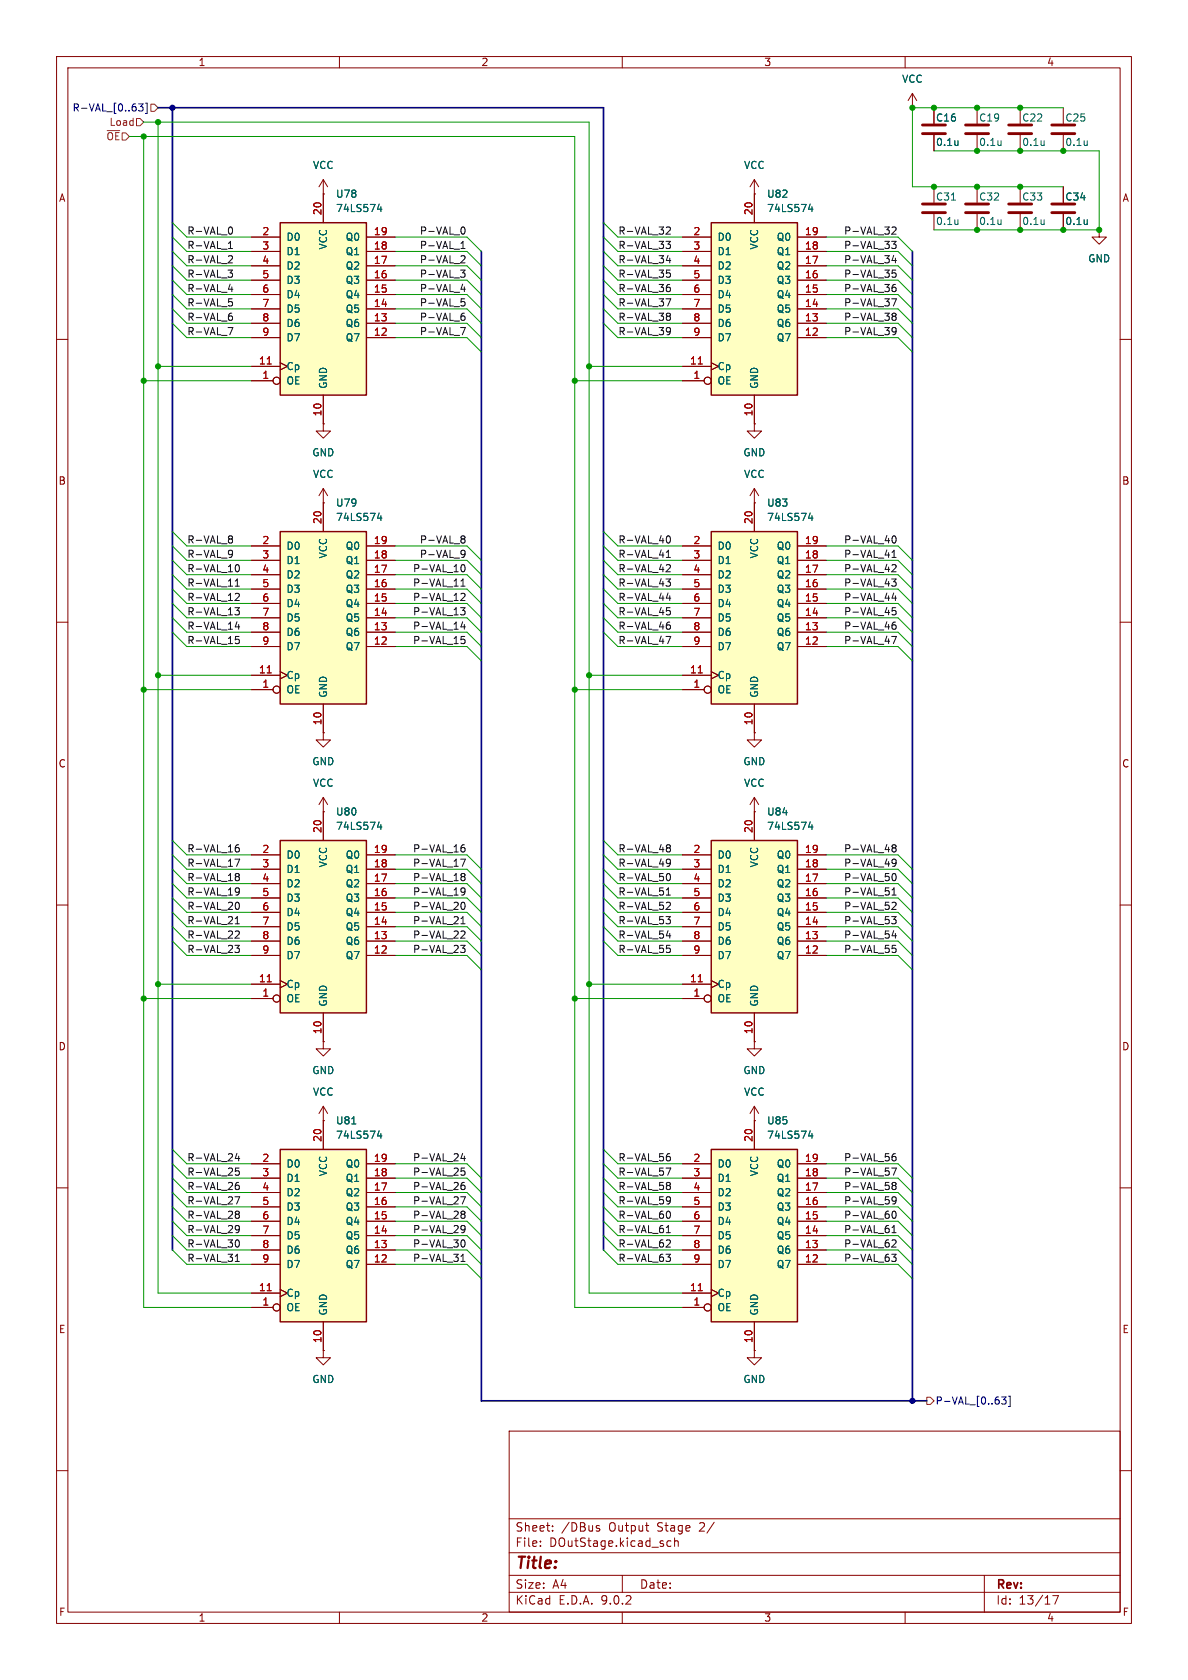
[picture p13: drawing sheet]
<svg xmlns="http://www.w3.org/2000/svg" width="210mm" height="297mm" viewBox="0 0 210 297" stroke-linecap="round" stroke-linejoin="round" font-family="sans-serif">
<defs><g id="words">
<text font-size="2.8" fill="#840000" x="91" y="277.9">Title:</text>
<g font-size="2.1" fill="#840000">
<text x="91" y="273.7">File:</text>
<text x="91" y="271">Sheet:</text>
<text x="97.1" y="273.7">DOutStage.kicad_sch</text>
<text x="99.2" y="271">/DBus</text>
<text x="107.7" y="271">Output</text>
<text x="116.3" y="271">Stage</text>
<text x="123.9" y="271">2/</text>
<text x="91" y="281.1">Size:</text>
<text x="97.7" y="281.1">A4</text>
<text x="113" y="281.1">Date:</text>
<text x="176" y="281.3">Rev:</text>
<text x="91" y="283.9">KiCad</text>
<text x="98.7" y="283.9">E.D.A.</text>
<text x="106.3" y="283.9">9.0.2</text>
<text x="176" y="283.9">Id:</text>
<text x="180.1" y="283.9">13/17</text>
</g>
<g font-size="1.8" fill="#840000">
<text x="35" y="11.9">1</text>
<text x="85" y="11.9">2</text>
<text x="135" y="11.9">3</text>
<text x="185" y="11.9">4</text>
<text x="10.3" y="35.9">A</text>
<text x="198.4" y="35.9">A</text>
<text x="10.3" y="85.9">B</text>
<text x="198.3" y="85.9">B</text>
<text x="10.3" y="135.9">C</text>
<text x="198.3" y="135.9">C</text>
<text x="10.3" y="185.9">D</text>
<text x="198.3" y="185.9">D</text>
<text x="10.3" y="235.9">E</text>
<text x="198.3" y="235.9">E</text>
<text x="10.3" y="285.9">F</text>
<text x="35" y="286.9">1</text>
<text x="85" y="286.9">2</text>
<text x="135" y="286.9">3</text>
<text x="185" y="286.9">4</text>
<text x="198.4" y="285.9">F</text>
</g>
<g font-size="1.8" fill="#006464">
<text x="159.4" y="14.8">VCC</text>
<text x="165.4" y="21.7">C16</text>
<text x="173" y="21.7">C19</text>
<text x="180.6" y="21.7">C22</text>
<text x="188.2" y="21.7">C25</text>
<text x="165.4" y="26">0.1u</text>
<text x="173" y="26">0.1u</text>
<text x="180.6" y="26">0.1u</text>
<text x="188.2" y="26">0.1u</text>
<text x="55.2" y="30.1">VCC</text>
<text x="59.3" y="35.2">U78</text>
<text x="131.4" y="30.1">VCC</text>
<text x="135.5" y="35.2">U82</text>
<text x="165.4" y="35.7">C31</text>
<text x="173" y="35.7">C32</text>
<text x="180.6" y="35.7">C33</text>
<text x="188.2" y="35.7">C34</text>
<text x="59.3" y="37.7">74LS574</text>
<text x="135.5" y="37.7">74LS574</text>
<text x="165.4" y="40">0.1u</text>
<text x="173" y="40">0.1u</text>
<text x="180.6" y="40">0.1u</text>
<text x="188.2" y="40">0.1u</text>
<text x="50.5" y="42.8">D0</text>
<text x="50.5" y="45.3">D1</text>
<text x="50.5" y="47.9">D2</text>
<text x="58" y="44.2" transform="rotate(-90 58 44.2)">VCC</text>
<text x="61" y="42.8">Q0</text>
<text x="61" y="45.3">Q1</text>
<text x="61" y="47.9">Q2</text>
<text x="126.7" y="42.8">D0</text>
<text x="126.7" y="45.3">D1</text>
<text x="126.7" y="47.9">D2</text>
<text x="134.2" y="44.2" transform="rotate(-90 134.2 44.2)">VCC</text>
<text x="137.2" y="42.8">Q0</text>
<text x="137.2" y="45.3">Q1</text>
<text x="137.2" y="47.9">Q2</text>
<text x="192.3" y="46.6">GND</text>
<text x="50.5" y="50.4">D3</text>
<text x="50.5" y="52.9">D4</text>
<text x="61" y="50.4">Q3</text>
<text x="61" y="52.9">Q4</text>
<text x="126.7" y="50.4">D3</text>
<text x="126.7" y="52.9">D4</text>
<text x="137.2" y="50.4">Q3</text>
<text x="137.2" y="52.9">Q4</text>
<text x="50.5" y="55.5">D5</text>
<text x="50.5" y="58">D6</text>
<text x="61" y="55.5">Q5</text>
<text x="61" y="58">Q6</text>
<text x="126.7" y="55.5">D5</text>
<text x="126.7" y="58">D6</text>
<text x="137.2" y="55.5">Q5</text>
<text x="137.2" y="58">Q6</text>
<text x="50.5" y="60.6">D7</text>
<text x="50.5" y="65.6">Cp</text>
<text x="61" y="60.6">Q7</text>
<text x="126.7" y="60.6">D7</text>
<text x="126.7" y="65.6">Cp</text>
<text x="137.2" y="60.6">Q7</text>
<text x="50.5" y="68.2">OE</text>
<text x="58" y="68.8" transform="rotate(-90 58 68.8)">GND</text>
<text x="126.7" y="68.2">OE</text>
<text x="134.2" y="68.8" transform="rotate(-90 134.2 68.8)">GND</text>
<text x="55.1" y="80.9">GND</text>
<text x="131.3" y="80.9">GND</text>
<text x="55.2" y="84.7">VCC</text>
<text x="59.3" y="89.8">U79</text>
<text x="131.4" y="84.7">VCC</text>
<text x="135.5" y="89.8">U83</text>
<text x="59.3" y="92.3">74LS574</text>
<text x="135.5" y="92.3">74LS574</text>
<text x="50.5" y="97.4">D0</text>
<text x="50.5" y="99.9">D1</text>
<text x="58" y="98.8" transform="rotate(-90 58 98.8)">VCC</text>
<text x="61" y="97.4">Q0</text>
<text x="61" y="99.9">Q1</text>
<text x="126.7" y="97.4">D0</text>
<text x="126.7" y="99.9">D1</text>
<text x="134.2" y="98.8" transform="rotate(-90 134.2 98.8)">VCC</text>
<text x="137.2" y="97.4">Q0</text>
<text x="137.2" y="99.9">Q1</text>
<text x="50.5" y="102.5">D2</text>
<text x="50.5" y="105">D3</text>
<text x="50.5" y="107.5">D4</text>
<text x="61" y="102.5">Q2</text>
<text x="61" y="105">Q3</text>
<text x="61" y="107.5">Q4</text>
<text x="126.7" y="102.5">D2</text>
<text x="126.7" y="105">D3</text>
<text x="126.7" y="107.5">D4</text>
<text x="137.2" y="102.5">Q2</text>
<text x="137.2" y="105">Q3</text>
<text x="137.2" y="107.5">Q4</text>
<text x="50.5" y="110.1">D5</text>
<text x="50.5" y="112.6">D6</text>
<text x="61" y="110.1">Q5</text>
<text x="61" y="112.6">Q6</text>
<text x="126.7" y="110.1">D5</text>
<text x="126.7" y="112.6">D6</text>
<text x="137.2" y="110.1">Q5</text>
<text x="137.2" y="112.6">Q6</text>
<text x="50.5" y="115.2">D7</text>
<text x="61" y="115.2">Q7</text>
<text x="126.7" y="115.2">D7</text>
<text x="137.2" y="115.2">Q7</text>
<text x="50.5" y="120.2">Cp</text>
<text x="50.5" y="122.8">OE</text>
<text x="58" y="123.4" transform="rotate(-90 58 123.4)">GND</text>
<text x="126.7" y="120.2">Cp</text>
<text x="126.7" y="122.8">OE</text>
<text x="134.2" y="123.4" transform="rotate(-90 134.2 123.4)">GND</text>
<text x="55.1" y="135.5">GND</text>
<text x="131.3" y="135.5">GND</text>
<text x="55.2" y="139.3">VCC</text>
<text x="131.4" y="139.3">VCC</text>
<text x="59.3" y="144.4">U80</text>
<text x="59.3" y="146.9">74LS574</text>
<text x="135.5" y="144.4">U84</text>
<text x="135.5" y="146.9">74LS574</text>
<text x="50.5" y="152">D0</text>
<text x="50.5" y="154.5">D1</text>
<text x="58" y="153.4" transform="rotate(-90 58 153.4)">VCC</text>
<text x="61" y="152">Q0</text>
<text x="61" y="154.5">Q1</text>
<text x="126.7" y="152">D0</text>
<text x="126.7" y="154.5">D1</text>
<text x="134.2" y="153.4" transform="rotate(-90 134.2 153.4)">VCC</text>
<text x="137.2" y="152">Q0</text>
<text x="137.2" y="154.5">Q1</text>
<text x="50.5" y="157.1">D2</text>
<text x="50.5" y="159.6">D3</text>
<text x="61" y="157.1">Q2</text>
<text x="61" y="159.6">Q3</text>
<text x="126.7" y="157.1">D2</text>
<text x="126.7" y="159.6">D3</text>
<text x="137.2" y="157.1">Q2</text>
<text x="137.2" y="159.6">Q3</text>
<text x="50.5" y="162.2">D4</text>
<text x="50.5" y="164.7">D5</text>
<text x="50.5" y="167.2">D6</text>
<text x="61" y="162.2">Q4</text>
<text x="61" y="164.7">Q5</text>
<text x="61" y="167.2">Q6</text>
<text x="126.7" y="162.2">D4</text>
<text x="126.7" y="164.7">D5</text>
<text x="126.7" y="167.2">D6</text>
<text x="137.2" y="162.2">Q4</text>
<text x="137.2" y="164.7">Q5</text>
<text x="137.2" y="167.2">Q6</text>
<text x="50.5" y="169.8">D7</text>
<text x="61" y="169.8">Q7</text>
<text x="126.7" y="169.8">D7</text>
<text x="137.2" y="169.8">Q7</text>
<text x="50.5" y="174.9">Cp</text>
<text x="50.5" y="177.4">OE</text>
<text x="58" y="178.1" transform="rotate(-90 58 178.1)">GND</text>
<text x="126.7" y="174.9">Cp</text>
<text x="126.7" y="177.4">OE</text>
<text x="134.2" y="178.1" transform="rotate(-90 134.2 178.1)">GND</text>
<text x="55.1" y="190.1">GND</text>
<text x="131.3" y="190.1">GND</text>
<text x="55.2" y="193.9">VCC</text>
<text x="131.4" y="193.9">VCC</text>
<text x="59.3" y="199">U81</text>
<text x="59.3" y="201.5">74LS574</text>
<text x="135.5" y="199">U85</text>
<text x="135.5" y="201.5">74LS574</text>
<text x="50.5" y="206.6">D0</text>
<text x="50.5" y="209.1">D1</text>
<text x="58" y="208" transform="rotate(-90 58 208)">VCC</text>
<text x="61" y="206.6">Q0</text>
<text x="61" y="209.1">Q1</text>
<text x="126.7" y="206.6">D0</text>
<text x="126.7" y="209.1">D1</text>
<text x="134.2" y="208" transform="rotate(-90 134.2 208)">VCC</text>
<text x="137.2" y="206.6">Q0</text>
<text x="137.2" y="209.1">Q1</text>
<text x="50.5" y="211.7">D2</text>
<text x="50.5" y="214.2">D3</text>
<text x="61" y="211.7">Q2</text>
<text x="61" y="214.2">Q3</text>
<text x="126.7" y="211.7">D2</text>
<text x="126.7" y="214.2">D3</text>
<text x="137.2" y="211.7">Q2</text>
<text x="137.2" y="214.2">Q3</text>
<text x="50.5" y="216.8">D4</text>
<text x="50.5" y="219.3">D5</text>
<text x="50.5" y="221.8">D6</text>
<text x="61" y="216.8">Q4</text>
<text x="61" y="219.3">Q5</text>
<text x="61" y="221.8">Q6</text>
<text x="126.7" y="216.8">D4</text>
<text x="126.7" y="219.3">D5</text>
<text x="126.7" y="221.8">D6</text>
<text x="137.2" y="216.8">Q4</text>
<text x="137.2" y="219.3">Q5</text>
<text x="137.2" y="221.8">Q6</text>
<text x="50.5" y="224.4">D7</text>
<text x="61" y="224.4">Q7</text>
<text x="126.7" y="224.4">D7</text>
<text x="137.2" y="224.4">Q7</text>
<text x="50.5" y="229.5">Cp</text>
<text x="50.5" y="232">OE</text>
<text x="58" y="232.7" transform="rotate(-90 58 232.7)">GND</text>
<text x="126.7" y="229.5">Cp</text>
<text x="126.7" y="232">OE</text>
<text x="134.2" y="232.7" transform="rotate(-90 134.2 232.7)">GND</text>
<text x="55.1" y="244.7">GND</text>
<text x="131.3" y="244.7">GND</text>
</g>
<g font-size="1.8" fill="#000084">
<text x="12.7" y="19.9">R-VAL_[0..63]</text>
<text x="165.3" y="248.5">P-VAL_[0..63]</text>
</g>
<g font-size="1.8" fill="#725600">
<text x="19.3" y="22.5">Load</text>
<text x="18.7" y="25">~{OE}</text>
</g>
<g font-size="1.8" fill="#0f0f0f">
<text x="33" y="41.6">R-VAL_0</text>
<text x="74.1" y="41.6">P-VAL_0</text>
<text x="109.2" y="41.6">R-VAL_32</text>
<text x="149.1" y="41.6">P-VAL_32</text>
<text x="33" y="44.1">R-VAL_1</text>
<text x="33" y="46.6">R-VAL_2</text>
<text x="74.1" y="44.1">P-VAL_1</text>
<text x="74.1" y="46.6">P-VAL_2</text>
<text x="109.2" y="44.1">R-VAL_33</text>
<text x="109.2" y="46.6">R-VAL_34</text>
<text x="149.1" y="44.1">P-VAL_33</text>
<text x="149.1" y="46.6">P-VAL_34</text>
<text x="33" y="49.2">R-VAL_3</text>
<text x="33" y="51.7">R-VAL_4</text>
<text x="74.1" y="51.7">P-VAL_4</text>
<text x="74.1" y="49.2">P-VAL_3</text>
<text x="109.2" y="49.2">R-VAL_35</text>
<text x="109.2" y="51.7">R-VAL_36</text>
<text x="149.1" y="51.7">P-VAL_36</text>
<text x="149.1" y="49.2">P-VAL_35</text>
<text x="33" y="59.3">R-VAL_7</text>
<text x="33" y="56.8">R-VAL_6</text>
<text x="33" y="54.3">R-VAL_5</text>
<text x="74.1" y="59.3">P-VAL_7</text>
<text x="74.1" y="54.3">P-VAL_5</text>
<text x="74.1" y="56.8">P-VAL_6</text>
<text x="109.2" y="54.3">R-VAL_37</text>
<text x="109.2" y="59.3">R-VAL_39</text>
<text x="109.2" y="56.8">R-VAL_38</text>
<text x="149.1" y="54.3">P-VAL_37</text>
<text x="149.1" y="59.3">P-VAL_39</text>
<text x="149.1" y="56.8">P-VAL_38</text>
<text x="33" y="96.2">R-VAL_8</text>
<text x="33" y="98.7">R-VAL_9</text>
<text x="33" y="101.3">R-VAL_10</text>
<text x="72.9" y="101.3">P-VAL_10</text>
<text x="74.1" y="96.2">P-VAL_8</text>
<text x="74.1" y="98.7">P-VAL_9</text>
<text x="109.2" y="101.3">R-VAL_42</text>
<text x="109.2" y="98.7">R-VAL_41</text>
<text x="109.2" y="96.2">R-VAL_40</text>
<text x="149.1" y="101.3">P-VAL_42</text>
<text x="149.1" y="98.7">P-VAL_41</text>
<text x="149.1" y="96.2">P-VAL_40</text>
<text x="33" y="103.8">R-VAL_11</text>
<text x="33" y="106.3">R-VAL_12</text>
<text x="72.9" y="103.8">P-VAL_11</text>
<text x="72.9" y="106.3">P-VAL_12</text>
<text x="109.2" y="103.8">R-VAL_43</text>
<text x="109.2" y="106.3">R-VAL_44</text>
<text x="149.1" y="103.8">P-VAL_43</text>
<text x="149.1" y="106.3">P-VAL_44</text>
<text x="33" y="111.4">R-VAL_14</text>
<text x="33" y="114">R-VAL_15</text>
<text x="33" y="108.9">R-VAL_13</text>
<text x="72.9" y="108.9">P-VAL_13</text>
<text x="72.9" y="111.4">P-VAL_14</text>
<text x="72.9" y="114">P-VAL_15</text>
<text x="109.2" y="111.4">R-VAL_46</text>
<text x="109.2" y="114">R-VAL_47</text>
<text x="109.2" y="108.9">R-VAL_45</text>
<text x="149.1" y="108.9">P-VAL_45</text>
<text x="149.1" y="111.4">P-VAL_46</text>
<text x="149.1" y="114">P-VAL_47</text>
<text x="33" y="153.3">R-VAL_17</text>
<text x="33" y="155.9">R-VAL_18</text>
<text x="33" y="150.8">R-VAL_16</text>
<text x="72.9" y="155.9">P-VAL_18</text>
<text x="72.9" y="153.3">P-VAL_17</text>
<text x="72.9" y="150.8">P-VAL_16</text>
<text x="109.2" y="150.8">R-VAL_48</text>
<text x="109.2" y="155.9">R-VAL_50</text>
<text x="109.2" y="153.3">R-VAL_49</text>
<text x="149.1" y="150.8">P-VAL_48</text>
<text x="149.1" y="153.3">P-VAL_49</text>
<text x="149.1" y="155.9">P-VAL_50</text>
<text x="33" y="160.9">R-VAL_20</text>
<text x="33" y="158.4">R-VAL_19</text>
<text x="72.9" y="158.4">P-VAL_19</text>
<text x="72.9" y="160.9">P-VAL_20</text>
<text x="109.2" y="158.4">R-VAL_51</text>
<text x="109.2" y="160.9">R-VAL_52</text>
<text x="149.1" y="160.9">P-VAL_52</text>
<text x="149.1" y="158.4">P-VAL_51</text>
<text x="33" y="163.5">R-VAL_21</text>
<text x="33" y="166">R-VAL_22</text>
<text x="72.9" y="166">P-VAL_22</text>
<text x="72.9" y="163.5">P-VAL_21</text>
<text x="109.2" y="163.5">R-VAL_53</text>
<text x="109.2" y="166">R-VAL_54</text>
<text x="149.1" y="166">P-VAL_54</text>
<text x="149.1" y="163.5">P-VAL_53</text>
<text x="33" y="168.6">R-VAL_23</text>
<text x="72.9" y="168.6">P-VAL_23</text>
<text x="109.2" y="168.6">R-VAL_55</text>
<text x="149.1" y="168.6">P-VAL_55</text>
<text x="33" y="207.9">R-VAL_25</text>
<text x="33" y="205.4">R-VAL_24</text>
<text x="72.9" y="207.9">P-VAL_25</text>
<text x="72.9" y="205.4">P-VAL_24</text>
<text x="109.2" y="205.4">R-VAL_56</text>
<text x="109.2" y="207.9">R-VAL_57</text>
<text x="149.1" y="207.9">P-VAL_57</text>
<text x="149.1" y="205.4">P-VAL_56</text>
<text x="33" y="210.5">R-VAL_26</text>
<text x="33" y="215.6">R-VAL_28</text>
<text x="33" y="213">R-VAL_27</text>
<text x="72.9" y="210.5">P-VAL_26</text>
<text x="72.9" y="213">P-VAL_27</text>
<text x="72.9" y="215.6">P-VAL_28</text>
<text x="109.2" y="210.5">R-VAL_58</text>
<text x="109.2" y="213">R-VAL_59</text>
<text x="109.2" y="215.6">R-VAL_60</text>
<text x="149.1" y="215.6">P-VAL_60</text>
<text x="149.1" y="213">P-VAL_59</text>
<text x="149.1" y="210.5">P-VAL_58</text>
<text x="33" y="220.6">R-VAL_30</text>
<text x="33" y="218.1">R-VAL_29</text>
<text x="72.9" y="218.1">P-VAL_29</text>
<text x="72.9" y="220.6">P-VAL_30</text>
<text x="109.2" y="220.6">R-VAL_62</text>
<text x="109.2" y="218.1">R-VAL_61</text>
<text x="149.1" y="218.1">P-VAL_61</text>
<text x="149.1" y="220.6">P-VAL_62</text>
<text x="33" y="223.2">R-VAL_31</text>
<text x="72.9" y="223.2">P-VAL_31</text>
<text x="109.2" y="223.2">R-VAL_63</text>
<text x="149.1" y="223.2">P-VAL_63</text>
</g>
<g font-size="1.8" fill="#a90000">
<text x="46.3" y="41.7">2</text>
<text x="56.9" y="38.1" transform="rotate(-90 56.9 38.1)">20</text>
<text x="66" y="41.7">19</text>
<text x="122.5" y="41.7">2</text>
<text x="133.1" y="38.1" transform="rotate(-90 133.1 38.1)">20</text>
<text x="142.2" y="41.7">19</text>
<text x="46.3" y="44.2">3</text>
<text x="46.3" y="46.7">4</text>
<text x="66" y="44.2">18</text>
<text x="66" y="46.7">17</text>
<text x="122.5" y="44.2">3</text>
<text x="122.5" y="46.7">4</text>
<text x="142.2" y="44.2">18</text>
<text x="142.2" y="46.7">17</text>
<text x="46.3" y="49.3">5</text>
<text x="46.3" y="51.8">6</text>
<text x="66" y="49.3">16</text>
<text x="66" y="51.8">15</text>
<text x="122.5" y="49.3">5</text>
<text x="122.5" y="51.8">6</text>
<text x="142.2" y="49.3">16</text>
<text x="142.2" y="51.8">15</text>
<text x="46.3" y="54.4">7</text>
<text x="46.3" y="56.9">8</text>
<text x="46.3" y="59.4">9</text>
<text x="66" y="54.4">14</text>
<text x="66" y="56.9">13</text>
<text x="66" y="59.4">12</text>
<text x="122.5" y="54.4">7</text>
<text x="122.5" y="56.9">8</text>
<text x="122.5" y="59.4">9</text>
<text x="142.2" y="54.4">14</text>
<text x="142.2" y="56.9">13</text>
<text x="142.2" y="59.4">12</text>
<text x="45.7" y="64.5">11</text>
<text x="121.9" y="64.5">11</text>
<text x="46.3" y="67.1">1</text>
<text x="122.5" y="67.1">1</text>
<text x="56.9" y="73.7" transform="rotate(-90 56.9 73.7)">10</text>
<text x="133.1" y="73.7" transform="rotate(-90 133.1 73.7)">10</text>
<text x="56.9" y="92.8" transform="rotate(-90 56.9 92.8)">20</text>
<text x="133.1" y="92.8" transform="rotate(-90 133.1 92.8)">20</text>
<text x="46.3" y="96.3">2</text>
<text x="46.3" y="98.8">3</text>
<text x="46.3" y="101.3">4</text>
<text x="66" y="96.3">19</text>
<text x="66" y="98.8">18</text>
<text x="66" y="101.3">17</text>
<text x="122.5" y="96.3">2</text>
<text x="122.5" y="98.8">3</text>
<text x="122.5" y="101.3">4</text>
<text x="142.2" y="96.3">19</text>
<text x="142.2" y="98.8">18</text>
<text x="142.2" y="101.3">17</text>
<text x="46.3" y="103.9">5</text>
<text x="46.3" y="106.4">6</text>
<text x="66" y="103.9">16</text>
<text x="66" y="106.4">15</text>
<text x="122.5" y="103.9">5</text>
<text x="122.5" y="106.4">6</text>
<text x="142.2" y="103.9">16</text>
<text x="142.2" y="106.4">15</text>
<text x="46.3" y="109">7</text>
<text x="46.3" y="111.5">8</text>
<text x="66" y="109">14</text>
<text x="66" y="111.5">13</text>
<text x="122.5" y="109">7</text>
<text x="122.5" y="111.5">8</text>
<text x="142.2" y="109">14</text>
<text x="142.2" y="111.5">13</text>
<text x="45.7" y="119.1">11</text>
<text x="46.3" y="114">9</text>
<text x="66" y="114">12</text>
<text x="121.9" y="119.1">11</text>
<text x="122.5" y="114">9</text>
<text x="142.2" y="114">12</text>
<text x="46.3" y="121.7">1</text>
<text x="122.5" y="121.7">1</text>
<text x="56.9" y="128.3" transform="rotate(-90 56.9 128.3)">10</text>
<text x="133.1" y="128.3" transform="rotate(-90 133.1 128.3)">10</text>
<text x="56.9" y="147.4" transform="rotate(-90 56.9 147.4)">20</text>
<text x="133.1" y="147.4" transform="rotate(-90 133.1 147.4)">20</text>
<text x="46.3" y="150.9">2</text>
<text x="46.3" y="153.4">3</text>
<text x="46.3" y="156">4</text>
<text x="66" y="150.9">19</text>
<text x="66" y="153.4">18</text>
<text x="66" y="156">17</text>
<text x="122.5" y="150.9">2</text>
<text x="122.5" y="153.4">3</text>
<text x="122.5" y="156">4</text>
<text x="142.2" y="150.9">19</text>
<text x="142.2" y="153.4">18</text>
<text x="142.2" y="156">17</text>
<text x="46.3" y="158.5">5</text>
<text x="46.3" y="161">6</text>
<text x="66" y="158.5">16</text>
<text x="66" y="161">15</text>
<text x="122.5" y="158.5">5</text>
<text x="122.5" y="161">6</text>
<text x="142.2" y="158.5">16</text>
<text x="142.2" y="161">15</text>
<text x="46.3" y="163.6">7</text>
<text x="46.3" y="166.1">8</text>
<text x="66" y="163.6">14</text>
<text x="66" y="166.1">13</text>
<text x="122.5" y="163.6">7</text>
<text x="122.5" y="166.1">8</text>
<text x="142.2" y="163.6">14</text>
<text x="142.2" y="166.1">13</text>
<text x="45.7" y="173.7">11</text>
<text x="46.3" y="168.7">9</text>
<text x="66" y="168.7">12</text>
<text x="121.9" y="173.7">11</text>
<text x="122.5" y="168.7">9</text>
<text x="142.2" y="168.7">12</text>
<text x="46.3" y="176.3">1</text>
<text x="122.5" y="176.3">1</text>
<text x="56.9" y="182.9" transform="rotate(-90 56.9 182.9)">10</text>
<text x="133.1" y="182.9" transform="rotate(-90 133.1 182.9)">10</text>
<text x="56.9" y="202" transform="rotate(-90 56.9 202)">20</text>
<text x="133.1" y="202" transform="rotate(-90 133.1 202)">20</text>
<text x="46.3" y="205.5">2</text>
<text x="46.3" y="208">3</text>
<text x="66" y="205.5">19</text>
<text x="66" y="208">18</text>
<text x="122.5" y="205.5">2</text>
<text x="122.5" y="208">3</text>
<text x="142.2" y="205.5">19</text>
<text x="142.2" y="208">18</text>
<text x="46.3" y="210.6">4</text>
<text x="46.3" y="213.1">5</text>
<text x="46.3" y="215.6">6</text>
<text x="66" y="210.6">17</text>
<text x="66" y="213.1">16</text>
<text x="66" y="215.6">15</text>
<text x="122.5" y="210.6">4</text>
<text x="122.5" y="213.1">5</text>
<text x="122.5" y="215.6">6</text>
<text x="142.2" y="210.6">17</text>
<text x="142.2" y="213.1">16</text>
<text x="142.2" y="215.6">15</text>
<text x="46.3" y="218.2">7</text>
<text x="46.3" y="220.7">8</text>
<text x="66" y="218.2">14</text>
<text x="66" y="220.7">13</text>
<text x="122.5" y="218.2">7</text>
<text x="122.5" y="220.7">8</text>
<text x="142.2" y="218.2">14</text>
<text x="142.2" y="220.7">13</text>
<text x="46.3" y="223.3">9</text>
<text x="66" y="223.3">12</text>
<text x="122.5" y="223.3">9</text>
<text x="142.2" y="223.3">12</text>
<text x="45.7" y="228.3">11</text>
<text x="46.3" y="230.9">1</text>
<text x="121.9" y="228.3">11</text>
<text x="122.5" y="230.9">1</text>
<text x="56.9" y="237.5" transform="rotate(-90 56.9 237.5)">10</text>
<text x="133.1" y="237.5" transform="rotate(-90 133.1 237.5)">10</text>
</g>
</g></defs>
<g fill="none" stroke="#840000" stroke-width=".18">
<path d="M10 10h190v277h-190zM12 12h186v273h-186zM60 10v2M110 10v2M160 10v2M10 60h2M198 60h2M10 110h2M198 110h2M10 160h2M133.3 143.5h.1M133.3 141l-.7 1.2"/>
<path d="M133.3 141l.8 1.2M133.3 141v2.5M198 160h2M10 210h2M198 210h2M133.3 238.8v1.2h1.3l-1.3 1.3-1.2-1.3h1.2M133.3 238.8h.1M90 253h108v32h-108zM10 260h2M90 278.5h108M90 274.5h108M90 268.5h108"/>
<path d="M95.5 273.2v.2M95.5 272.5v.1M97.7 270.5v.2M97.7 269.8v.1M105.5 270.1l.5 .2v.1v.2l-.5 .1M105.5 269.8h.5M110 278.5v3M114.1 269.7h.6M114.5 270.7h.2M118.6 272.5l-.4-.1-.3 .3v.4l.1 .2h.6M119.3 272.5l.2-.1 .3 .1 .1 .9M119.3 271.9v1.5"/>
<path d="M174 278.5v6.5M198 260h2M60 285v2M90 281.5h108M110 285v2M160 285v2M186.1 282.1h1l-.6 1.5"/>
</g>
<path d="M125.7 39.4h15.3v30.5h-15.3z" fill="#ffffc2"/>
<path d="M125.7 39.4h15.3v30.5h-15.3z" fill="none" stroke="#840000" stroke-width=".25"/>
<g fill="none" stroke="#840000" stroke-width=".18">
<path d="M133.3 34.3v5.1M120.6 41.9h5.1M120.6 44.5h5.1M120.6 47h5.1M120.6 49.5h5.1M120.6 52.1h5.1M120.6 54.6h5.1M120.6 57.2h5.1M120.6 59.7h5.1M141 41.9h5M141 44.5h5M141 47h5"/>
<path d="M141 49.5h5M141 52.1h5M141 54.6h5M141 57.2h5M141 59.7h5M120.6 64.8h5.1M120.6 67.3h3.9M125.7 64.1l1.3 .7-1.3 .6M133.3 74.9v1.3h1.3l-1.3 1.3-1.2-1.3h1.2M133.3 74.9h.1M133.3 69.9v5"/>
<circle cx="125.1" cy="67.3" r=".63"/>
</g>
<path d="M123.4 64.4h.8" fill="none" stroke="#a90000" stroke-width=".18"/>
<path d="M143.2 36.1l-.3 .9h.8M143.5 36.6v.8" fill="none" stroke="#006464" stroke-width=".18"/>
<path d="M125.7 203.2h15.3v30.5h-15.3z" fill="#ffffc2"/>
<path d="M125.7 203.2h15.3v30.5h-15.3z" fill="none" stroke="#840000" stroke-width=".25"/>
<g fill="none" stroke="#840000" stroke-width=".18">
<path d="M57.1 74.9v1.3h1.3l-1.3 1.3-1.2-1.3h1.2M57.1 74.9h.1M57.1 88.9h.1M57.1 86.4l-.7 1.2M57.1 86.4l.8 1.2M57.1 86.4v2.5M133.3 129.5v1.3h1.3l-1.3 1.3-1.2-1.3h1.2M133.3 129.5h.1M57.1 198.1h.1M57.1 184.2v1.2h1.3l-1.3 1.3-1.2-1.3h1.2M57.1 184.2h.1M57.1 195.6v2.5"/>
<path d="M57.1 195.6l-.7 1.3M57.1 195.6l.8 1.3M133.3 184.2v1.2h1.3l-1.3 1.3-1.2-1.3h1.2M133.3 184.2h.1M133.3 198.1h.1M133.3 195.6v7.6M133.3 195.6l-.7 1.3M133.3 195.6l.8 1.3M120.6 205.7h5.1M120.6 208.3h5.1M120.6 210.8h5.1M120.6 213.4h5.1"/>
<path d="M120.6 215.9h5.1M120.6 218.4h5.1M141 205.7h5M141 208.3h5M141 210.8h5M141 213.4h5M141 215.9h5M141 218.4h5M57.1 238.8v1.2h1.3l-1.3 1.3-1.2-1.3h1.2M57.1 238.8h.1M120.6 221h5.1M120.6 223.5h5.1"/>
<path d="M120.6 228.6h5.1M120.6 231.1h3.9M125.7 228l1.3 .6-1.3 .6M133.3 233.7v5.1M141 221h5M141 223.5h5"/>
<circle cx="125.1" cy="231.1" r=".63"/>
</g>
<path d="M123.4 228.2h.8" fill="none" stroke="#a90000" stroke-width=".18"/>
<path d="M143.2 199.9l-.3 .9h.8M143.5 200.4v.8" fill="none" stroke="#006464" stroke-width=".18"/>
<path d="M125.7 148.6h15.3v30.5h-15.3z" fill="#ffffc2"/>
<path d="M125.7 148.6h15.3v30.5h-15.3z" fill="none" stroke="#840000" stroke-width=".25"/>
<g fill="none" stroke="#840000" stroke-width=".18">
<path d="M133.3 88.9h.1M133.3 86.4v2.5M133.3 86.4l-.7 1.2M133.3 86.4l.8 1.2M120.6 151.1h5.1M120.6 153.7h5.1M120.6 156.2h5.1M120.6 158.8h5.1M133.3 143.5v5.1M141 151.1h5M141 153.7h5M141 156.2h5"/>
<path d="M141 158.8h5M120.6 161.3h5.1M120.6 163.8h5.1M120.6 166.4h5.1M120.6 168.9h5.1M120.6 174h5.1M120.6 176.5h3.9M125.7 173.4l1.3 .6-1.3 .6M133.3 179.1v5.1M141 161.3h5M141 163.8h5M141 166.4h5"/>
<path d="M141 168.9h5"/>
<circle cx="125.1" cy="176.5" r=".63"/>
</g>
<path d="M123.4 173.6h.8" fill="none" stroke="#a90000" stroke-width=".18"/>
<path d="M143.2 145.3l-.3 .9h.8M143.5 145.8v.8" fill="none" stroke="#006464" stroke-width=".18"/>
<path d="M49.5 94h15.3v30.5h-15.3z" fill="#ffffc2"/>
<path d="M49.5 94h15.3v30.5h-15.3z" fill="none" stroke="#840000" stroke-width=".25"/>
<g fill="none" stroke="#840000" stroke-width=".18">
<path d="M44.4 96.5h5.1M44.4 99.1h5.1M57.1 88.9v5.1M64.8 96.5h5M64.8 99.1h5M44.4 101.6h5.1M44.4 104.1h5.1M44.4 106.7h5.1M44.4 109.2h5.1M44.4 111.8h5.1M44.4 114.3h5.1M44.4 119.4h5.1"/>
<path d="M49.5 118.7l1.3 .7-1.3 .6M64.8 101.6h5M64.8 104.1h5M64.8 106.7h5M64.8 109.2h5M64.8 111.8h5M64.8 114.3h5M44.4 121.9h3.9M57.1 124.5v5"/>
<circle cx="48.9" cy="121.9" r=".63"/>
</g>
<path d="M47.2 119h.8" fill="none" stroke="#a90000" stroke-width=".18"/>
<path d="M67 90.7l-.3 .9h.8M67.3 91.2v.8" fill="none" stroke="#006464" stroke-width=".18"/>
<path d="M49.5 39.4h15.3v30.5h-15.3z" fill="#ffffc2"/>
<path d="M49.5 39.4h15.3v30.5h-15.3z" fill="none" stroke="#840000" stroke-width=".25"/>
<g fill="none" stroke="#840000" stroke-width=".18">
<path d="M57.1 34.3h.1M57.1 31.8v7.6M57.1 31.8l-.7 1.2M57.1 31.8l.8 1.2M44.4 41.9h5.1M44.4 44.5h5.1M44.4 47h5.1M44.4 49.5h5.1M44.4 52.1h5.1M44.4 54.6h5.1M44.4 57.2h5.1M44.4 59.7h5.1"/>
<path d="M64.8 41.9h5M64.8 44.5h5M64.8 47h5M64.8 49.5h5M64.8 52.1h5M64.8 54.6h5M64.8 57.2h5M64.8 59.7h5M44.4 64.8h5.1M44.4 67.3h3.9M49.5 64.1l1.3 .7-1.3 .6M57.1 69.9v5"/>
<circle cx="48.9" cy="67.3" r=".63"/>
</g>
<path d="M47.2 64.4h.8" fill="none" stroke="#a90000" stroke-width=".18"/>
<path d="M67 36.1l-.3 .9h.8M67.3 36.6v.8" fill="none" stroke="#006464" stroke-width=".18"/>
<path d="M49.5 148.6h15.3v30.5h-15.3z" fill="#ffffc2"/>
<path d="M49.5 148.6h15.3v30.5h-15.3z" fill="none" stroke="#840000" stroke-width=".25"/>
<g fill="none" stroke="#840000" stroke-width=".18">
<path d="M44.4 151.1h5.1M44.4 153.7h5.1M44.4 156.2h5.1M44.4 158.8h5.1M57.1 143.5v5.1M64.8 151.1h5M64.8 153.7h5M64.8 156.2h5M64.8 158.8h5M44.4 161.3h5.1M44.4 163.8h5.1M44.4 166.4h5.1"/>
<path d="M44.4 168.9h5.1M44.4 174h5.1M44.4 176.5h3.9M49.5 173.4l1.3 .6-1.3 .6M57.1 179.1v5.1M64.8 161.3h5M64.8 163.8h5M64.8 166.4h5M64.8 168.9h5"/>
<circle cx="48.9" cy="176.5" r=".63"/>
</g>
<path d="M47.2 173.6h.8" fill="none" stroke="#a90000" stroke-width=".18"/>
<path d="M67 145.3l-.3 .9h.8M67.3 145.8v.8" fill="none" stroke="#006464" stroke-width=".18"/>
<path d="M49.5 203.2h15.3v30.5h-15.3z" fill="#ffffc2"/>
<path d="M49.5 203.2h15.3v30.5h-15.3z" fill="none" stroke="#840000" stroke-width=".25"/>
<g fill="none" stroke="#840000" stroke-width=".18">
<path d="M180.3 19.1v2.7M133.3 34.3h.1M133.3 31.8l-.7 1.2M133.3 31.8l.8 1.2M133.3 31.8v2.5M180.3 23.9v2.8M57.1 198.1v5.1M44.4 205.7h5.1M44.4 208.3h5.1M44.4 210.8h5.1M44.4 213.4h5.1M44.4 215.9h5.1"/>
<path d="M44.4 218.4h5.1M64.8 205.7h5M64.8 208.3h5M64.8 210.8h5M64.8 213.4h5M64.8 215.9h5M64.8 218.4h5M44.4 221h5.1M44.4 223.5h5.1M44.4 228.6h5.1M44.4 231.1h3.9M49.5 228l1.3 .6-1.3 .6"/>
<path d="M57.1 233.7v5.1M64.8 221h5M64.8 223.5h5"/>
<circle cx="48.9" cy="231.1" r=".63"/>
</g>
<path d="M47.2 228.2h.8" fill="none" stroke="#a90000" stroke-width=".18"/>
<path d="M184.6 24.9v.8M184.6 25.6l-.1 .1M62.2 198.7h.7M67 199.9l-.3 .9h.8M67.3 200.4v.8" fill="none" stroke="#006464" stroke-width=".18"/>
<path d="M178.3 22.1h4.1M178.3 23.6h4.1" fill="none" stroke="#840000" stroke-width=".51"/>
<path d="M125.7 94h15.3v30.5h-15.3z" fill="#ffffc2"/>
<path d="M125.7 94h15.3v30.5h-15.3z" fill="none" stroke="#840000" stroke-width=".25"/>
<g fill="none" stroke="#840000" stroke-width=".18">
<path d="M161.3 19.1h.1M161.3 16.5l-.8 1.3M161.3 16.5l.8 1.3M161.3 16.5v2.6M165.1 19.1v2.7M172.7 19.1v2.7M188 19.1v2.7M57.1 34.3h.1M57.1 34.3v5.1M133.3 34.3h.1M133.3 34.3v5.1M165.1 23.9v2.8"/>
<path d="M165.1 33v2.8M165.1 37.8v2.8M172.7 23.9v2.8M172.7 33v2.8M172.7 37.8v2.8M180.3 33v2.8M180.3 37.8v2.8M188 23.9v2.8M188 33v2.8M188 37.8v2.8M44.4 41.9h5.1M44.4 44.5h5.1"/>
<path d="M44.4 47h5.1M44.4 49.5h5.1M44.4 52.1h5.1M44.4 54.6h5.1M44.4 57.2h5.1M44.4 59.7h5.1M64.8 41.9h5M64.8 44.5h5M64.8 47h5M64.8 49.5h5M64.8 52.1h5M64.8 54.6h5"/>
<path d="M64.8 57.2h5M64.8 59.7h5M120.6 41.9h5.1M120.6 44.5h5.1M120.6 47h5.1M120.6 49.5h5.1M120.6 52.1h5.1M120.6 54.6h5.1M120.6 57.2h5.1M120.6 59.7h5.1M141 41.9h5M141 44.5h5"/>
<path d="M141 47h5M141 49.5h5M141 52.1h5M141 54.6h5M141 57.2h5M141 59.7h5M194.3 40.6v1.3h1.3l-1.3 1.3-1.3-1.3h1.3M194.3 40.6h.1M44.4 64.8h5.1M44.4 67.3h3.9M49.5 64.1l1.3 .7-1.3 .6M57.1 74.9h.1"/>
<path d="M57.1 69.9v5M120.6 64.8h5.1M120.6 67.3h3.9M125.7 64.1l1.3 .7-1.3 .6M133.3 74.9h.1M133.3 69.9v5M44.4 96.5h5.1M44.4 99.1h5.1M57.1 88.9h.1M57.1 88.9v5.1M64.8 96.5h5M64.8 99.1h5"/>
<path d="M120.6 96.5h5.1M120.6 99.1h5.1M133.3 88.9h.1M133.3 88.9v5.1M141 96.5h5M141 99.1h5M44.4 101.6h5.1M44.4 104.1h5.1M44.4 106.7h5.1M44.4 109.2h5.1M44.4 111.8h5.1M44.4 114.3h5.1"/>
<path d="M44.4 119.4h5.1M49.5 118.7l1.3 .7-1.3 .6M64.8 101.6h5M64.8 104.1h5M64.8 106.7h5M64.8 109.2h5M64.8 111.8h5M64.8 114.3h5M120.6 101.6h5.1M120.6 104.1h5.1M120.6 106.7h5.1M120.6 109.2h5.1"/>
<path d="M120.6 111.8h5.1M120.6 114.3h5.1M120.6 119.4h5.1M125.7 118.7l1.3 .7-1.3 .6M141 101.6h5M141 104.1h5M141 106.7h5M141 109.2h5M141 111.8h5M141 114.3h5M44.4 121.9h3.9M57.1 129.5v1.3h1.3l-1.3 1.3-1.2-1.3h1.2"/>
<path d="M57.1 129.5h.1M57.1 124.5v5M120.6 121.9h3.9M133.3 129.5h.1M133.3 124.5v5M44.4 151.1h5.1M44.4 153.7h5.1M44.4 156.2h5.1M44.4 158.8h5.1M57.1 143.5h.1M57.1 141l-.7 1.2M57.1 141l.8 1.2"/>
<path d="M57.1 141v7.6M64.8 151.1h5M64.8 153.7h5M64.8 156.2h5M64.8 158.8h5M120.6 151.1h5.1M120.6 153.7h5.1M120.6 156.2h5.1M120.6 158.8h5.1M133.3 143.5h.1M133.3 143.5v5.1M141 151.1h5"/>
<path d="M141 153.7h5M141 156.2h5M141 158.8h5M44.4 161.3h5.1M44.4 163.8h5.1M44.4 166.4h5.1M44.4 168.9h5.1M44.4 174h5.1M44.4 176.5h3.9M49.5 173.4l1.3 .6-1.3 .6M57.1 179.1v5.1M64.8 161.3h5"/>
<path d="M64.8 163.8h5M64.8 166.4h5M64.8 168.9h5M120.6 161.3h5.1M120.6 163.8h5.1M120.6 166.4h5.1M120.6 168.9h5.1M120.6 174h5.1M120.6 176.5h3.9M125.7 173.4l1.3 .6-1.3 .6M133.3 179.1v5.1M141 161.3h5"/>
<path d="M141 163.8h5M141 166.4h5M141 168.9h5M57.1 184.2h.1M57.1 198.1h.1M57.1 198.1v5.1M133.3 184.2h.1M133.3 198.1h.1M133.3 198.1v5.1M44.4 205.7h5.1M44.4 208.3h5.1M44.4 210.8h5.1"/>
<path d="M44.4 213.4h5.1M44.4 215.9h5.1M44.4 218.4h5.1M64.8 205.7h5M64.8 208.3h5M64.8 210.8h5M64.8 213.4h5M64.8 215.9h5M64.8 218.4h5M120.6 205.7h5.1M120.6 208.3h5.1M120.6 210.8h5.1"/>
<path d="M120.6 213.4h5.1M120.6 215.9h5.1M120.6 218.4h5.1M141 205.7h5M141 208.3h5M141 210.8h5M141 213.4h5M141 215.9h5M141 218.4h5M44.4 221h5.1M44.4 223.5h5.1M44.4 228.6h5.1"/>
<path d="M44.4 231.1h3.9M49.5 228l1.3 .6-1.3 .6M57.1 238.8h.1M57.1 233.7v5.1M64.8 221h5M64.8 223.5h5M120.6 221h5.1M120.6 223.5h5.1M120.6 228.6h5.1M120.6 231.1h3.9M125.7 228l1.3 .6-1.3 .6M133.3 238.8h.1"/>
<path d="M133.3 233.7v5.1M141 221h5M141 223.5h5"/>
<circle cx="48.9" cy="67.3" r=".63"/>
<circle cx="125.1" cy="67.3" r=".63"/>
<circle cx="48.9" cy="121.9" r=".63"/>
<circle cx="125.1" cy="121.9" r=".63"/>
<circle cx="48.9" cy="176.5" r=".63"/>
<circle cx="125.1" cy="176.5" r=".63"/>
<circle cx="48.9" cy="231.1" r=".63"/>
<circle cx="125.1" cy="231.1" r=".63"/>
</g>
<path d="M47.2 64.4h.8M123.4 64.4h.8M47.2 119h.8M123.4 119h.8M47.2 173.6h.8M123.4 173.6h.8M47.2 228.2h.8M123.4 228.2h.8" fill="none" stroke="#a90000" stroke-width=".18"/>
<g fill="none" stroke="#006464" stroke-width=".18">
<path d="M67 36.1l-.3 .9h.8M67.3 36.6v.8M143.2 36.1l-.3 .9h.8M143.5 36.6v.8M168.2 35.4h.7M169.3 24.9v.8M169.3 38.8v.9M169.3 25.6v.1M169.3 39.6h.1M177 24.9v.8M177 38.8v.9M177 25.6l-.1 .1"/>
<path d="M177 39.6h-.1M184.6 38.8v.9M184.6 39.6h-.1M192.2 24.9v.8M192.2 38.8v.9M192.2 25.6l-.1 .1M192.2 39.6h-.1M67 90.7l-.3 .9h.8M67.3 91.2v.8M143.2 90.7l-.3 .9h.8M143.5 91.2v.8M67 145.3l-.3 .9h.8"/>
<path d="M67.3 145.8v.8M143.2 145.3l-.3 .9h.8M143.5 145.8v.8M62.2 198.7h.7M67 199.9l-.3 .9h.8M143.2 199.9l-.3 .9h.8M67.3 200.4v.8M143.5 200.4v.8"/>
</g>
<g fill="none" stroke="#840000" stroke-width=".51">
<path d="M163.1 22.1h4M163.1 23.6h4M163.1 36.1h4M163.1 37.6h4M170.7 22.1h4.1M170.7 23.6h4.1M170.7 36.1h4.1M170.7 37.6h4.1M178.3 36.1h4.1M178.3 37.6h4.1M185.9 22.1h4.1M185.9 23.6h4.1"/>
<path d="M185.9 36.1h4.1M185.9 37.6h4.1"/>
</g>
<path d="M24.5 18.4h.8l-.4 .4 .3 .2v.5l-.2 .1-.5-.1M25.7 18.2h.3v1.9h-.3M177.1 247h.7l-.4 .4 .4 .2v.5l-.2 .1-.5-.1M178.3 246.8h.3v1.9h-.3" fill="none" stroke="#000084" stroke-width=".18"/>
<path d="M26.7 18.4h.6l.6 .7-.6 .6h-.6zM24.1 21h.7l.6 .6-.6 .6h-.7zM163.8 247h.7l.6 .6-.6 .7h-.7z" fill="none" stroke="#725600" stroke-width=".18"/>
<g fill="none" stroke="#0f0f0f" stroke-width=".18">
<path d="M40.3 57.9h.9l-.6 1.3M40.3 47.7h.8l-.4 .5 .3 .2 .1 .4-.2 .2h-.4M40.4 43.9h.7M40.4 43l.3-.3v1.2M40.4 51.1h.8M40.4 52.8h.6M40.6 45.2l.4 .1 .1 .3-.8 .9h.8M40.6 53.3h.3l.2 .3-.1 .4-.4 .1M40.6 55.9h.3l.2 .2-.1 .4-.4 .1M40.7 40.1a.68 .68 0 0 1 .4 .7 .68 .68 0 0 1-.4 .6M40.7 55.4h.3M41 50.7v.9"/>
<path d="M81.4 47.7h.8l-.4 .5 .3 .2 .1 .4-.2 .2h-.4M81.4 57.9h.9l-.6 1.3M81.5 43l.3-.3v1.2M81.5 43.9h.7M81.5 52.8h.6M81.7 40.2l.1-.1a.68 .68 0 0 1 .4 .7 .68 .68 0 0 1-.4 .6l-.1-.1M81.7 45.2l.4 .1 .1 .3-.8 .9h.8M81.7 53.3h.3l.2 .3-.1 .4-.4 .1M81.7 55.9h.3l.2 .2-.1 .4-.4 .1M81.8 50.2l-.3 .9h.8M82.1 55.4h-.4M82.1 50.7v.9"/>
<path d="M117.7 42.7h.8l-.4 .5 .4 .1v.4l-.2 .2h-.4M117.7 52.8h.9l-.6 1.3M117.8 40.2l.5-.1 .2 .4-.8 .9h.8M117.8 48.3l.5-.1 .2 .3-.1 .5h-.6M117.8 47.7h.7M117.9 50.8h.4l.2 .2-.1 .5h-.5M117.9 55.4h.4l.2 .1v.2l-.2 .2M117.9 58l.4-.1 .2 .1a.84 .84 0 0 1-.4 1.2h-.2M117.9 55.9h.1M118 55.9h.3M118 55.9l-.1 .1M118.1 45.1l-.3 1h.8"/>
<path d="M118.3 55.9l.2 .3v.3l-.2 .1h-.4M118.4 45.6v.9M118.4 50.3h-.4l-.2 .3M118.5 58.5l-.2 .2-.4-.1M157.6 42.7h.8l-.4 .5 .3 .1v.5l-.1 .1h-.5M157.6 52.8h.9l-.6 1.3M157.7 58.1l.2-.2 .4 .1a.84 .84 0 0 1-.3 1.2h-.2M157.7 40.2l.5-.1 .2 .4-.8 .9h.8M157.7 55.6l.2-.2h.4l.1 .3-.2 .2M157.7 51l.2-.2h.3l.2 .2v.3l-.2 .3-.4-.1-.1-.2M157.7 58.5l.2 .2h.3l.2-.2M157.7 55.7l.2 .2"/>
<path d="M157.9 55.9h.3M157.9 55.9l-.2 .3M158 45.1l-.3 1h.8M158.2 55.9l.2 .3-.1 .3-.4 .1-.2-.2M158.3 50.3h-.4l-.2 .5M158.3 45.6v.9M158.3 47.7h-.6v.7l.2-.2 .4 .1 .1 .2-.1 .4-.1 .1-.5-.1M40.6 94.7h.3l.2 .3-.2 .3M40.6 95.3h.3M40.6 97.3l.4 .1a.84 .84 0 0 1-.3 1.1M40.9 95.3l.2 .2v.3l-.1 .1-.4 .1M41.1 97.8l-.2 .3h-.3"/>
<path d="M41.7 99.9l.2-.1a.68 .68 0 0 1 .4 .7 .68 .68 0 0 1-.4 .6l-.2-.1M81.7 94.7h.3l.2 .3-.2 .3M81.7 97.3l.4 .1a.84 .84 0 0 1-.3 1.1h-.2M81.7 95.3h.3M82 95.3l.2 .2v.3l-.1 .1-.4 .1M82.2 97.8l-.2 .3h-.3M117.8 97.6l.3-.3v1.2M117.8 98.5h.7M117.8 99.9l.5-.1 .2 .4-.8 .9h.8M117.9 94.9l.2-.2a.68 .68 0 0 1 .4 .7 .68 .68 0 0 1-.4 .6l-.2-.1M157.7 99.9l.5-.1 .2 .4-.8 .9h.8M157.7 95.2l.1-.3 .2-.2a.68 .68 0 0 1 .4 .7 .68 .68 0 0 1-.4 .6l-.2-.1-.1-.4"/>
<path d="M157.7 97.6l.3-.3v1.2M157.7 98.5h.7M41.5 107.4h.8l-.4 .5 .4 .1v.5l-.2 .2h-.4M41.6 103.6h.7M41.6 102.7l.3-.3v1.2M41.6 112.5h.7M41.6 113.1l.5-.1 .2 .2-.1 .5h-.6M41.6 105l.5-.1 .2 .4-.8 .9h.8M41.9 109.9l-.3 .9h.8M42.2 110.4v.8M81.4 107.4h.8l-.4 .5 .3 .1v.6l-.1 .1-.5-.1M81.5 100.3l.1-.4 .2-.1a.68 .68 0 0 1 .4 .7 .68 .68 0 0 1-.4 .6l-.2-.1-.1-.4"/>
<path d="M81.5 105l.5-.1 .2 .4-.8 .9h.8M81.5 103.6h.7M81.5 102.7l.3-.3v1.2M81.8 109.9l-.3 .9h.8M82.1 110.4v.8M82.1 112.5h-.6v.6l.2-.1 .4 .1 .1 .1-.1 .5-.1 .1-.5-.1M117.7 102.4h.8l-.4 .4 .4 .2v.4l-.2 .2h-.4M117.7 112.5h.9l-.6 1.3M117.8 108l.5-.1 .2 .3-.1 .4h-.6M117.8 107.4h.7M117.9 110.5h.4l.2 .2-.1 .5h-.5M118.1 104.8l-.3 .9h.8"/>
<path d="M118.4 105.3v.9M118.4 110h-.4l-.2 .3M157.6 112.5h.9l-.6 1.3M157.6 102.4h.8l-.4 .4 .3 .2v.5l-.1 .1h-.5M157.7 110.7l.2-.2h.3l.2 .2v.3l-.2 .2h-.4l-.1-.2M158 104.8l-.3 .9h.8M158.3 110h-.4l-.2 .5M158.3 105.3v.9M158.3 107.4h-.6v.6l.2-.1 .4 .1 .1 .2-.1 .4-.1 .1-.5-.1M41.5 151.9h.9l-.6 1.3M41.7 149.9l.4-.1 .2 .3-.1 .5h-.5M41.7 154.5l.4-.1 .2 .1v.2l-.2 .3"/>
<path d="M41.7 157h.4l.2 .1a.84 .84 0 0 1-.4 1.1h-.2M41.7 159.6l.2-.1a.68 .68 0 0 1 .4 .6 .68 .68 0 0 1-.4 .7l-.2-.1M41.7 154.9l.1 .1M41.8 155h.3M41.8 155h-.1M42.1 155l.2 .2v.4l-.2 .1-.4-.1M42.2 149.3l-.4 .1-.2 .2M42.3 157.5l-.2 .3-.4-.1M81.4 151.9h.9l-.6 1.3M81.5 150.1l.2-.3h.3l.2 .3v.3l-.2 .2h-.4l-.1-.2M81.5 154.7l.2-.3 .4 .1 .1 .2-.2 .3M81.5 157.2l.2-.2 .4 .1a.84 .84 0 0 1-.3 1.1h-.2"/>
<path d="M81.5 160l.1-.4 .2-.1a.68 .68 0 0 1 .4 .6 .68 .68 0 0 1-.4 .7l-.2-.1-.1-.4M81.5 157.5l.2 .3h.3l.2-.3M81.5 154.7l.2 .3M81.7 155h.3M81.7 155l-.2 .2M82 155l.2 .2-.1 .4-.4 .1-.2-.2M82.1 149.3l-.4 .1-.2 .5M117.8 158.2h.7M117.8 157.3l.3-.3v1.2M117.8 159.6l.5-.1 .2 .4-.8 .9h.8M117.9 149.8l.1 .1M117.9 149.4l.4-.1 .2 .2v.1l-.2 .3"/>
<path d="M117.9 151.9h.4l.2 .1a.84 .84 0 0 1-.4 1.2h-.2M117.9 154.5l.2-.1a.68 .68 0 0 1 .4 .7 .68 .68 0 0 1-.4 .6l-.2-.1M118 149.9h.3M118 149.9l-.1 .1M118.3 149.9l.2 .2v.4l-.2 .1h-.4M118.5 152.4l-.2 .3-.4-.1M157.7 149.6l.2-.3 .4 .1 .1 .2-.2 .3M157.7 154.9l.1-.4 .2-.1a.68 .68 0 0 1 .4 .7 .68 .68 0 0 1-.4 .6l-.2-.1-.1-.4M157.7 158.2h.7M157.7 149.6l.2 .3M157.7 152.1l.2-.2 .4 .1a.84 .84 0 0 1-.3 1.2h-.2M157.7 159.6l.5-.1 .2 .4-.8 .9h.8"/>
<path d="M157.7 157.3l.3-.3v1.2M157.7 152.4l.2 .3h.3l.2-.3M157.9 149.9h.3M157.9 149.9l-.2 .2M158.2 149.9l.2 .2-.1 .5h-.4l-.2-.2M41.5 167.1h.8l-.4 .5 .4 .1v.5l-.2 .2h-.4M41.6 162.4l.3-.4v1.3M41.6 163.3h.7M41.6 164.6h.5l.2 .4-.8 .9h.8M81.4 167.1h.8l-.4 .5 .3 .1v.6l-.1 .1-.5-.1M81.5 164.7l.5-.1 .2 .4-.8 .9h.8M81.5 163.3h.7"/>
<path d="M81.5 162.4l.3-.4v1.3M117.7 162h.8l-.4 .5 .4 .2v.4l-.2 .2h-.4M117.8 167.7l.5-.1 .2 .3-.1 .4h-.6M117.8 167.1h.7M118.1 164.5l-.3 .9h.8M118.4 165v.9M157.6 162h.8l-.4 .5 .3 .2v.5l-.1 .1h-.5M158 164.5l-.3 .9h.8M158.3 165v.9M158.3 167.1h-.6v.6l.2-.1 .4 .1 .1 .2-.1 .4-.1 .1-.5-.1M41.5 211.6h.9l-.6 1.2M41.6 207h.5l.2 .2-.1 .5h-.6"/>
<path d="M41.6 206.5h.7M41.7 209.6l.4-.1 .2 .3-.1 .4h-.5M41.7 214.2l.4-.1 .2 .1v.2l-.2 .3M41.7 216.7h.4l.2 .1a.84 .84 0 0 1-.4 1.1h-.2M41.7 219.3l.2-.1a.68 .68 0 0 1 .4 .6 .68 .68 0 0 1-.4 .7l-.2-.2M41.7 214.6l.1 .1M41.8 214.7h.3M41.8 214.7h-.1M41.9 203.9l-.3 .9h.8M42.1 214.7l.2 .2v.4l-.2 .1-.4-.1M42.2 204.4v.8M42.2 209l-.4 .1-.2 .2"/>
<path d="M42.3 217.2l-.2 .2h-.4M81.4 211.6h.9l-.6 1.2M81.5 209.8l.2-.3h.3l.2 .3v.3l-.2 .2-.4-.1-.1-.1M81.5 214.4l.2-.3 .4 .1 .1 .2-.2 .3M81.5 216.9l.2-.2 .4 .1a.84 .84 0 0 1-.3 1.1h-.2M81.5 219.7l.1-.4 .2-.1a.68 .68 0 0 1 .4 .6 .68 .68 0 0 1-.4 .7l-.2-.2-.1-.3M81.5 217.2l.2 .2h.3l.2-.2M81.5 214.4l.2 .3M81.7 214.7h.3M81.7 214.7l-.2 .2M81.8 203.9l-.3 .9h.8M82 214.7l.2 .2-.1 .4-.4 .1-.2-.3"/>
<path d="M82.1 204.4v.8M82.1 209l-.4 .1-.2 .5M82.1 206.5h-.6v.6l.2-.1h.4l.1 .2-.1 .4-.1 .2-.5-.2M117.7 206.5h.9l-.6 1.3M117.8 217l.3-.3v1.2M117.8 217.9h.7M117.8 219.3l.5-.1 .2 .4-.8 .9h.8M117.9 204.5l.4-.1 .2 .3-.1 .5h-.5M117.9 209.1l.4-.1 .2 .2v.1l-.2 .3M117.9 211.6h.4l.2 .1a.84 .84 0 0 1-.4 1.1h-.2M117.9 214.2l.2-.1a.68 .68 0 0 1 .4 .7 .68 .68 0 0 1-.4 .6l-.2-.1M117.9 209.5l.1 .1"/>
<path d="M118 209.6h.3M118 209.6h-.1M118.3 209.6l.2 .2v.4l-.2 .1-.4-.1M118.4 204h-.4l-.2 .3M118.5 212.1l-.2 .3-.4-.1M157.6 206.5h.9l-.6 1.3M157.7 204.7l.2-.3h.3l.2 .3v.3l-.2 .2h-.4l-.1-.2M157.7 209.3l.2-.3 .4 .1 .1 .2-.2 .3M157.7 211.8l.2-.2 .4 .1a.84 .84 0 0 1-.3 1.1h-.2M157.7 214.6l.1-.4 .2-.1a.68 .68 0 0 1 .4 .7 .68 .68 0 0 1-.4 .6l-.2-.1-.1-.4M157.7 219.3l.5-.1 .2 .4-.8 .9h.8M157.7 217.9h.7"/>
<path d="M157.7 217l.3-.3v1.2M157.7 212.1l.2 .3h.3l.2-.3M157.7 209.3l.2 .3M157.9 209.6h.3M157.9 209.6l-.2 .2M158.2 209.6l.2 .2-.1 .4-.4 .1-.2-.2M158.3 204h-.4l-.2 .5M41.6 222.1l.3-.4v1.3M41.6 223h.7M81.5 222.1l.3-.4v1.3M81.5 223h.7M117.7 221.7h.8l-.4 .5 .4 .1v.5l-.2 .2h-.4"/>
<path d="M157.6 221.7h.8l-.4 .5 .3 .1v.6l-.1 .1-.5-.1"/>
</g>
<path d="M27.9 19.1h78.8v201.9M30.5 19.1v201.9M85.1 44.5v203.1h78.7M161.3 44.5v203.1" fill="none" stroke="#000084" stroke-width=".3"/>
<g fill="none" stroke="#009600" stroke-width=".18">
<path d="M188 19.1h-26.7v13.9h26.7M22.9 24.1h78.7v207h19M25.4 21.6h78.7v207h16.5M25.4 24.1v207h19M27.9 21.6v207h16.5M30.5 39.4l2.5 2.5h11.4M106.7 39.4l2.5 2.5h11.4M165.1 26.7h29.2v13.9h-29.2M30.5 47l2.5 2.5h11.4M30.5 54.6l2.5 2.6h11.4M30.5 41.9l2.5 2.6h11.4M30.5 49.5l2.5 2.6h11.4"/>
<path d="M30.5 52.1l2.5 2.5h11.4M30.5 44.5l2.5 2.5h11.4M30.5 57.2l2.5 2.5h11.4M69.8 49.5h12.7l2.6 2.6M69.8 57.2h12.7l2.6 2.5M69.8 44.5h12.7l2.6 2.5M69.8 52.1h12.7l2.6 2.5M69.8 54.6h12.7l2.6 2.6M69.8 41.9h12.7l2.6 2.6M69.8 47h12.7l2.6 2.5M69.8 59.7h12.7l2.6 2.5M106.7 47l2.5 2.5h11.4"/>
<path d="M106.7 54.6l2.5 2.6h11.4M106.7 41.9l2.5 2.6h11.4M106.7 49.5l2.5 2.6h11.4M106.7 52.1l2.5 2.5h11.4M106.7 44.5l2.5 2.5h11.4M106.7 57.2l2.5 2.5h11.4M146 49.5h12.7l2.6 2.6M146 57.2h12.7l2.6 2.5M146 44.5h12.7l2.6 2.5M146 52.1h12.7l2.6 2.5M146 54.6h12.7l2.6 2.6M146 41.9h12.7l2.6 2.6"/>
<path d="M146 47h12.7l2.6 2.5M146 59.7h12.7l2.6 2.5M25.4 67.3h19M27.9 64.8h16.5M101.6 67.3h19M104.1 64.8h16.5M30.5 99.1l2.5 2.5h11.4M30.5 96.5l2.5 2.6h11.4M30.5 94l2.5 2.5h11.4M69.8 99.1h12.7l2.6 2.5M69.8 96.5h12.7l2.6 2.6M106.7 99.1l2.5 2.5h11.4"/>
<path d="M106.7 96.5l2.5 2.6h11.4M106.7 94l2.5 2.5h11.4M146 99.1h12.7l2.6 2.5M146 96.5h12.7l2.6 2.6M27.9 119.4h16.5M30.5 111.8l2.5 2.5h11.4M30.5 106.7l2.5 2.5h11.4M30.5 109.2l2.5 2.6h11.4M30.5 104.1l2.5 2.6h11.4M30.5 101.6l2.5 2.5h11.4M69.8 114.3h12.7l2.6 2.5M69.8 109.2h12.7l2.6 2.6"/>
<path d="M69.8 111.8h12.7l2.6 2.5M69.8 106.7h12.7l2.6 2.5M69.8 101.6h12.7l2.6 2.5M69.8 104.1h12.7l2.6 2.6M104.1 119.4h16.5M106.7 111.8l2.5 2.5h11.4M106.7 106.7l2.5 2.5h11.4M106.7 109.2l2.5 2.6h11.4M106.7 104.1l2.5 2.6h11.4M106.7 101.6l2.5 2.5h11.4M146 114.3h12.7l2.6 2.5M146 109.2h12.7l2.6 2.6"/>
<path d="M146 111.8h12.7l2.6 2.5M146 106.7h12.7l2.6 2.5M146 101.6h12.7l2.6 2.5M146 104.1h12.7l2.6 2.6M25.4 121.9h19M101.6 121.9h19M30.5 151.1l2.5 2.6h11.4M30.5 148.6l2.5 2.5h11.4M30.5 158.8l2.5 2.5h11.4M30.5 156.2l2.5 2.6h11.4M30.5 153.7l2.5 2.5h11.4M69.8 153.7h12.7l2.6 2.5"/>
<path d="M69.8 151.1h12.7l2.6 2.6M69.8 158.8h12.7l2.6 2.5M69.8 156.2h12.7l2.6 2.6M106.7 151.1l2.5 2.6h11.4M106.7 148.6l2.5 2.5h11.4M106.7 158.8l2.5 2.5h11.4M106.7 156.2l2.5 2.6h11.4M106.7 153.7l2.5 2.5h11.4M146 153.7h12.7l2.6 2.5M146 151.1h12.7l2.6 2.6M146 158.8h12.7l2.6 2.5M146 156.2h12.7l2.6 2.6"/>
<path d="M25.4 176.5h19M27.9 174h16.5M30.5 161.3l2.5 2.5h11.4M30.5 166.4l2.5 2.5h11.4M30.5 163.8l2.5 2.6h11.4M69.8 163.8h12.7l2.6 2.6M69.8 168.9h12.7l2.6 2.6M69.8 161.3h12.7l2.6 2.5M69.8 166.4h12.7l2.6 2.5M101.6 176.5h19M104.1 174h16.5M106.7 161.3l2.5 2.5h11.4"/>
<path d="M106.7 166.4l2.5 2.5h11.4M106.7 163.8l2.5 2.6h11.4M146 163.8h12.7l2.6 2.6M146 168.9h12.7l2.6 2.6M146 161.3h12.7l2.6 2.5M146 166.4h12.7l2.6 2.5M30.5 213.4l2.5 2.5h11.4M30.5 215.9l2.5 2.5h11.4M30.5 210.8l2.5 2.6h11.4M30.5 218.4l2.5 2.6h11.4M30.5 208.3l2.5 2.5h11.4M30.5 203.2l2.5 2.5h11.4"/>
<path d="M30.5 205.7l2.5 2.6h11.4M69.8 215.9h12.7l2.6 2.5M69.8 218.4h12.7l2.6 2.6M69.8 213.4h12.7l2.6 2.5M69.8 210.8h12.7l2.6 2.6M69.8 205.7h12.7l2.6 2.6M69.8 208.3h12.7l2.6 2.5M106.7 213.4l2.5 2.5h11.4M106.7 215.9l2.5 2.5h11.4M106.7 210.8l2.5 2.6h11.4M106.7 218.4l2.5 2.6h11.4M106.7 208.3l2.5 2.5h11.4"/>
<path d="M106.7 203.2l2.5 2.5h11.4M106.7 205.7l2.5 2.6h11.4M146 215.9h12.7l2.6 2.5M146 218.4h12.7l2.6 2.6M146 213.4h12.7l2.6 2.5M146 210.8h12.7l2.6 2.6M146 205.7h12.7l2.6 2.6M146 208.3h12.7l2.6 2.5M30.5 221l2.5 2.5h11.4M69.8 223.5h12.7l2.6 2.6M69.8 221h12.7l2.6 2.5M106.7 221l2.5 2.5h11.4"/>
<path d="M146 223.5h12.7l2.6 2.6M146 221h12.7l2.6 2.5"/>
</g>
<g fill="#009600" stroke="#009600" stroke-width=".18">
<circle cx="180.3" cy="19.1" r=".46"/>
<circle cx="180.3" cy="26.7" r=".46"/>
<circle cx="188" cy="26.7" r=".46"/>
<circle cx="188" cy="40.6" r=".46"/>
<circle cx="194.3" cy="40.6" r=".46"/>
<circle cx="180.3" cy="33" r=".46"/>
<circle cx="180.3" cy="40.6" r=".46"/>
<circle cx="172.7" cy="26.7" r=".46"/>
<circle cx="172.7" cy="19.1" r=".46"/>
<circle cx="172.7" cy="33" r=".46"/>
<circle cx="165.1" cy="33" r=".46"/>
<circle cx="172.7" cy="40.6" r=".46"/>
<circle cx="161.3" cy="19.1" r=".46"/>
<circle cx="165.1" cy="19.1" r=".46"/>
<circle cx="25.4" cy="121.9" r=".46"/>
<circle cx="27.9" cy="119.4" r=".46"/>
<circle cx="27.9" cy="64.8" r=".46"/>
<circle cx="25.4" cy="67.3" r=".46"/>
<circle cx="25.4" cy="24.1" r=".46"/>
<circle cx="27.9" cy="21.6" r=".46"/>
<circle cx="104.1" cy="119.4" r=".46"/>
<circle cx="101.6" cy="121.9" r=".46"/>
<circle cx="104.1" cy="64.8" r=".46"/>
<circle cx="101.6" cy="67.3" r=".46"/>
<circle cx="101.6" cy="176.5" r=".46"/>
<circle cx="104.1" cy="174" r=".46"/>
<circle cx="25.4" cy="176.5" r=".46"/>
<circle cx="27.9" cy="174" r=".46"/>
</g>
<g fill="#000084" stroke="#000084" stroke-width=".18">
<circle cx="30.5" cy="19.1" r=".46"/>
<circle cx="161.3" cy="247.6" r=".46"/>
</g>
<use href="#words"/>
</svg>
